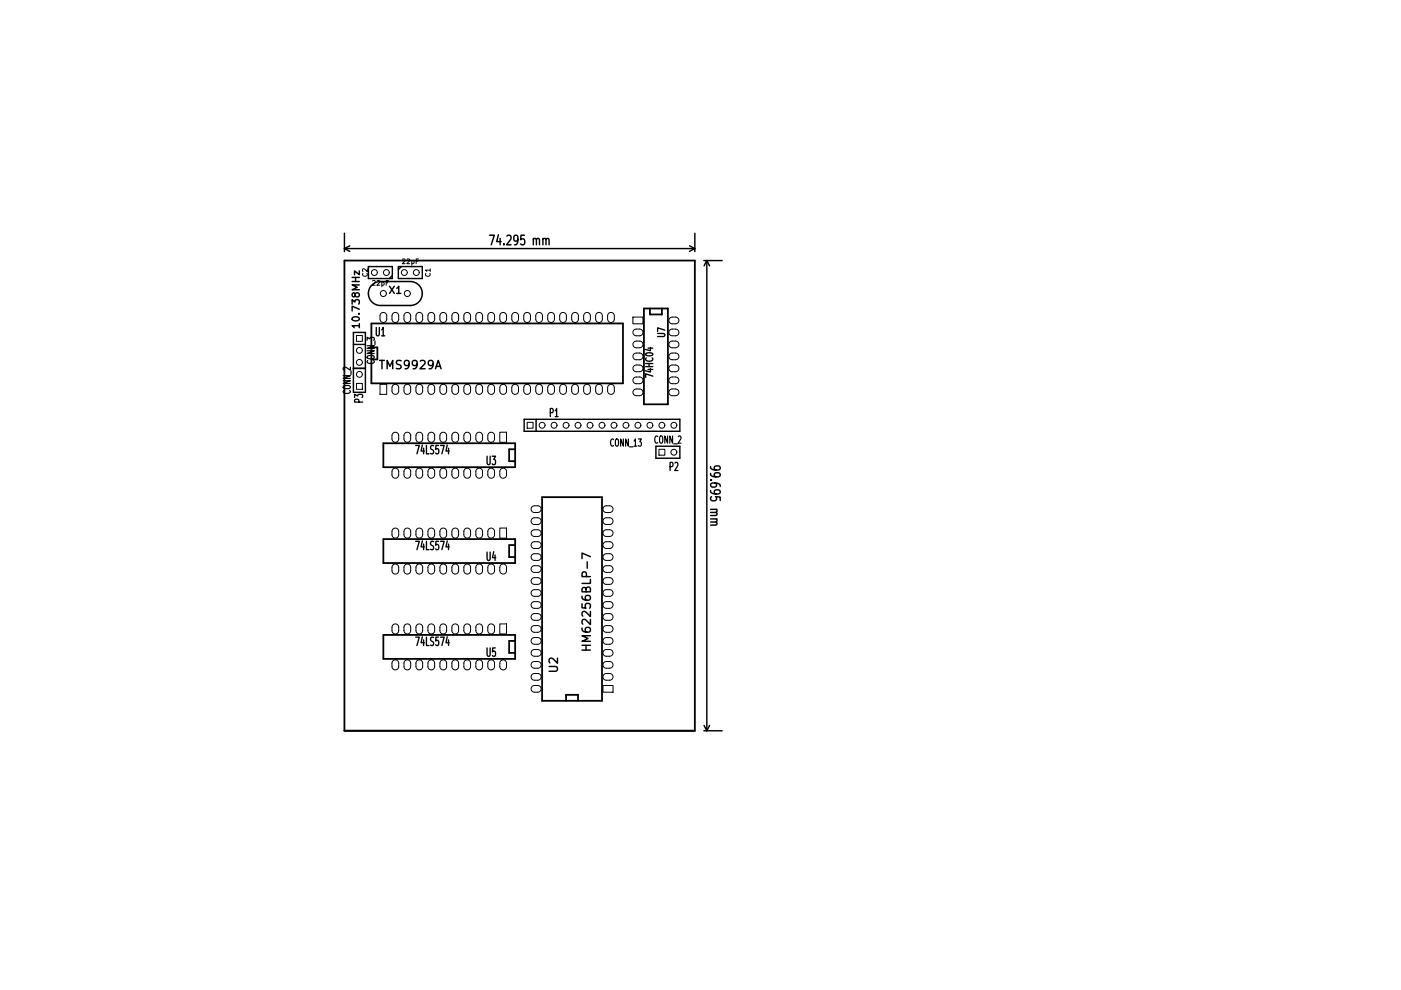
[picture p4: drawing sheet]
<svg xmlns="http://www.w3.org/2000/svg" width="297mm" height="210mm" viewBox="0 0 297 210" stroke-linecap="round" stroke-linejoin="round" font-family="sans-serif">
<g fill="none" stroke="#000" stroke-width=".3">
<path d="M73 52.7h74.3M73 49.5v3.8M73 52.7l1.2 .6M74.2 52.1l-1.2 .6M74.7 59.7h1.5M74.7 58.8h1.5M75.4 58.8v.9M76.2 57.4v.8l-1-.8v.8M83.1 59.1h-5v-2.6h5.1v2.6M83.2 58.4l-.6 .7M84.5 56.5v2.6h5v-2.6h-5M85.1 56.5l-.6 .7"/>
<path d="M103.8 49.9h1l-.7 2M105.7 49.8l-.4 1.4h1M106 50.5v1.4M106.8 51.7v.2M107.5 50.1l.2-.2h.4l.2 .2 .1 .4-1 1.4h1M109.8 50.7l-.3 .4-.4-.1-.2-.3 .2-.7h.6a1.95 1.95 0 0 1-.2 1.8l-.4 .1M111.2 49.9h-.7l-.1 .9 .2-.2 .5 .1 .2 .3-.1 .7-.2 .2h-.4l-.2-.2M113.1 50.7l.2-.2 .4 .1v1.3M113.1 50.5v1.4M113.7 50.8l.2-.3 .4 .1 .1 1.3M115.1 50.7l.2-.2 .4 .1 .1 1.3M115.1 50.5v1.4"/>
<path d="M115.8 50.8l.2-.3 .3 .1 .1 1.3M146.2 52.1l1.1 .6M147.3 49.5v3.8M147.3 52.7l-1.1 .6M149.2 55.2h3.9M149.9 55.2v99.7M149.9 55.2l-.6 1.2M149.9 55.2l.5 1.2M74.7 64.5v-1l.5 .5 .2-.4h.6l.2 .2-.2 .7M74.8 67.3a.82 .82 0 0 1 1.4 .4 .87 .87 0 0 1-1.5-.2zM74.9 70.5h2.6v12.7h-2.6zM74.9 78.1h2.6"/>
<path d="M74.9 73h2.6M75.3 62.4l.3-.3 .4 .1 .2 .2-.1 .4-.5 .2-.2-.2-.2-.6-.3-.1-.2 .1v.5l.1 .2 .2 .1 .3-.3M76 66.5h.2M76.2 69.1h-1.5l.4 .4M76.2 65.6l-1.5-.7v1M76.2 60.4h-1.5l1 .5-1 .5h1.5M76.2 68.6v.9M80.5 76.4h1M81 76.4v1.8M82.1 78.2v-1.8l.6 1.3 .6-1.3v1.8M82.6 60.7l1 1.5M83.6 60.7l-1 1.5"/>
<path d="M84.1 61.1l.4-.4v1.5M84.1 62.2h.9M85 76.5l-.6-.1-.3 .2v.5l.8 .3 .1 .5-.3 .3-.7-.1M86.7 77.2l-.3 .3-.5-.1-.2-.2 .2-.7 .5-.1 .3 .2a1.18 1.18 0 0 1-.5 1.6h-.3M88.4 77.2l-.3 .3-.5-.1-.2-.2 .2-.7 .5-.1 .2 .2a1.18 1.18 0 0 1-.4 1.6h-.3M89.1 76.6l.7-.2 .2 .2 .1 .3-1.1 1.3h1.1M91.8 77.2l-.3 .3-.5-.1-.2-.2 .2-.7 .5-.1 .2 .2a1.18 1.18 0 0 1-.4 1.6h-.3M92.3 78.2l.6-1.8 .6 1.8M92.5 77.7h.8M111.1 88.9h33v2.5h-33zM113.7 88.9v2.5M139.1 94.6h5v2.6h-5z"/>
<path d="M150.7 98.9l.1 .5a1.95 1.95 0 0 0 1.8 .1v-.6l-.8-.1-.4 .3 .1 .4 .3 .1M124.5 119.1v1.4M125.2 118l-1.8-.7v1.1M150.7 100.4l.1 .4a1.94 1.94 0 0 0 1.8 .2v-.6l-.8-.2-.4 .3v.3l.4 .3M150.7 101.8h.2M150.7 104l.1 .4a1.95 1.95 0 0 0 1.8 .2v-.6l-.8-.1-.4 .2 .1 .5 .3 .1M150.7 108h1.3M150.7 110h1.3M150.9 105.3l-.2 .2v.4l.2 .2 .6 .1 .3-.2 .1-.5-.2-.2 1 .1v.7M151.5 102.4l.4 .3-.1 .4-.3 .2-.7-.2v-.5a1.95 1.95 0 0 1 1.8 .1l.1 .4M151.7 108.6l.3 .3-.1 .3-1.2 .1M151.7 110.7l.3 .2-.1 .4h-1.2"/>
<path d="M151.8 108l.2 .2-.1 .4h-1.2M151.8 110l.2 .2-.1 .4-1.2 .1M118.2 139.5v1.1l-1.3-1.1-.3 .1-.2 .3 .2 .6M123.4 133.2a.7 .7 0 0 0 .8 .8h.6l.3-.1 .1-.5-.2-.3-.6-.1-.2 .2-.1 .5 .3 .3M123.4 128v.9h.8l-.1-.2 .1-.6 .2-.2 .6 .1 .2 .3-.2 .6M123.4 126.4a.7 .7 0 0 0 .8 .9h.6l.3-.2 .1-.5-.2-.3-.6-.1-.2 .2-.1 .5 .3 .4M123.4 137.8h1.8M123.4 136.8h1.8M124.2 124.9a.47 .47 0 0 1 .5-.5 .47 .47 0 0 1 .5 .4v.7h-1.8v-.6l.2-.3 .3-.1 .3 .2v.8M124.2 136.8v1M124.3 122.3l-.1-.9-.2-.2-.4 .1-.2 .3v.7h1.8M125.2 134.8h-1.8l1.3 .6-1.3 .6h1.8"/>
<path d="M125.2 131.3v1.1l-1.3-1.1-.3 .1-.2 .3 .2 .6M125.2 129.6v1.1l-1.3-1.1-.3 .1-.2 .3 .2 .6M125.2 122.9v.8h-1.8M116.4 141.3h1.5l.3 .3-.1 .6-.2 .1h-1.5M149.2 154.9h3.9M149.3 153.8l.6 1.1M150.4 153.8l-.5 1.1"/>
</g>
<g fill="none" stroke="#000" stroke-width=".38">
<path d="M73 55.2h74.3v99.7h-74.3zM78.7 73.7h1.3v2.5h-1.3M78.7 68.6h53.4v12.7h-53.4zM136.5 65.4h5.1v20.3h-5.1zM137.8 65.4v1.3h2.5v-1.3M81.3 94h27.9v5.1h-27.9zM109.2 95.3h-1.2v2.5h1.2M81.3 114.3h27.9v5.1h-27.9zM109.2 115.6h-1.2v2.5h1.2M114.9 105.4h12.7v43.2h-12.7zM81.3 134.6h27.9v5.1h-27.9zM109.2 135.9h-1.2v2.5h1.2"/>
<path d="M120 148.6v-1.3h2.6v1.3"/>
</g>
<path d="M79.1 60.2l1-.4 .5-.1h6.4a2.54 2.54 0 0 1 2.5 2.5 2.54 2.54 0 0 1-2.5 2.6h-6.4a2.54 2.54 0 0 1-2.4-1.7 2.54 2.54 0 0 1 .9-2.9z" fill="none" stroke="#000" stroke-width=".32"/>
<g fill="none" stroke="#000" stroke-width=".21">
<path d="M77 58a.45 .45 0 0 0 .4 .6 .45 .45 0 0 0 .4-.6M77.9 57v.6l-.7-.6-.3 .2 .1 .4M79 59.6l.4-.1 .2 .3-.7 .7h.7M79.9 59.6l.4-.1 .2 .3-.6 .7h.6M81 59.9l.2-.1 .2 .2-.1 .4h-.3M81 59.8v1M81.9 60h.3M82.4 59.5h-.5v1M85.3 55l.4-.1 .2 .3-.6 .7h.6M86.3 55l.4-.1 .2 .3-.7 .7h.7M87.3 55.3l.3-.1 .2 .2-.1 .5h-.4M87.3 55.2v1"/>
<path d="M88.2 55.4h.4M88.7 54.9h-.5v1M90.3 58a.45 .45 0 0 0 .4 .6 .45 .45 0 0 0 .4-.6M91.2 57.3h-1l.3 .3M91.2 57v.6M75.6 71.1h1.2v1.3h-1.2zM80.8 66.5a.71 .71 0 0 1 .8-.2 .71 .71 0 0 1 .4 .7v.7a.71 .71 0 0 1-.7 .7 .71 .71 0 0 1-.7-.7v-.7zM83.3 66.5a.71 .71 0 0 1 .8-.2 .71 .71 0 0 1 .4 .7v.7a.71 .71 0 0 1-.7 .7 .71 .71 0 0 1-.7-.7v-.7zM85.9 66.5a.71 .71 0 0 1 .7-.2 .71 .71 0 0 1 .5 .7v.7a.71 .71 0 0 1-.7 .7 .71 .71 0 0 1-.8-.7v-.7zM88.4 66.5a.71 .71 0 0 1 .8-.2 .71 .71 0 0 1 .4 .7v.7a.71 .71 0 0 1-.7 .7 .71 .71 0 0 1-.7-.7v-.7zM90.9 66.5a.71 .71 0 0 1 .8-.2 .71 .71 0 0 1 .5 .7v.7a.71 .71 0 0 1-.8 .7 .71 .71 0 0 1-.7-.7v-.7zM93.5 66.5a.71 .71 0 0 1 .8-.2 .71 .71 0 0 1 .4 .7v.7a.71 .71 0 0 1-.7 .7 .71 .71 0 0 1-.7-.7v-.7z"/>
<path d="M96 66.5a.71 .71 0 0 1 .8-.2 .71 .71 0 0 1 .4 .7v.7a.71 .71 0 0 1-.7 .7 .71 .71 0 0 1-.7-.7v-.7zM98.6 66.5a.71 .71 0 0 1 .7-.2 .71 .71 0 0 1 .5 .7v.7a.71 .71 0 0 1-.7 .7 .71 .71 0 0 1-.8-.7v-.7zM101.1 66.5a.71 .71 0 0 1 .8-.2 .71 .71 0 0 1 .4 .7v.7a.71 .71 0 0 1-.7 .7 .71 .71 0 0 1-.7-.7v-.7zM103.6 66.5a.71 .71 0 0 1 .8-.2 .71 .71 0 0 1 .5 .7v.7a.71 .71 0 0 1-.8 .7 .71 .71 0 0 1-.7-.7v-.7zM106.2 66.5a.71 .71 0 0 1 .8-.2 .71 .71 0 0 1 .4 .7v.7a.71 .71 0 0 1-.7 .7 .71 .71 0 0 1-.7-.7v-.7zM108.7 66.5a.71 .71 0 0 1 .8-.2 .71 .71 0 0 1 .4 .7v.7a.71 .71 0 0 1-.7 .7 .71 .71 0 0 1-.7-.7v-.7zM111.3 66.5a.71 .71 0 0 1 .7-.2 .71 .71 0 0 1 .5 .7v.7a.71 .71 0 0 1-.7 .7 .71 .71 0 0 1-.8-.7v-.7zM113.8 66.5a.71 .71 0 0 1 .8-.2 .71 .71 0 0 1 .4 .7v.7a.71 .71 0 0 1-.7 .7 .71 .71 0 0 1-.7-.7v-.7zM116.3 66.5a.71 .71 0 0 1 .8-.2 .71 .71 0 0 1 .5 .7v.7a.71 .71 0 0 1-.8 .7 .71 .71 0 0 1-.7-.7v-.7zM118.9 66.5a.71 .71 0 0 1 .8-.2 .71 .71 0 0 1 .4 .7v.7a.71 .71 0 0 1-.7 .7 .71 .71 0 0 1-.7-.7v-.7zM121.4 66.5a.71 .71 0 0 1 .8-.2 .71 .71 0 0 1 .4 .7v.7a.71 .71 0 0 1-.7 .7 .71 .71 0 0 1-.7-.7v-.7zM124 66.5a.71 .71 0 0 1 .7-.2 .71 .71 0 0 1 .5 .7v.7a.71 .71 0 0 1-.7 .7 .71 .71 0 0 1-.8-.7v-.7z"/>
<path d="M126.5 66.5a.71 .71 0 0 1 .8-.2 .71 .71 0 0 1 .4 .7v.7a.71 .71 0 0 1-.7 .7 .71 .71 0 0 1-.7-.7v-.7zM129 66.5a.71 .71 0 0 1 .8-.2 .71 .71 0 0 1 .5 .7v.7a.71 .71 0 0 1-.8 .7 .71 .71 0 0 1-.7-.7v-.7zM134.2 67.2h2.1v1.5h-2.1zM134.4 70a1.37 1.37 0 0 1 1.9 .2 .71 .71 0 0 1-.7 1h-.7a.71 .71 0 0 1-.7-.4 .71 .71 0 0 1 .2-.8zM134.4 72.5a1.37 1.37 0 0 1 1.9 .2 .71 .71 0 0 1-.7 1h-.7a.71 .71 0 0 1-.7-.4 .71 .71 0 0 1 .2-.8zM134.4 75.1a1.37 1.37 0 0 1 1.9 .2 .71 .71 0 0 1-.7 1h-.7a.71 .71 0 0 1-.7-.5 .71 .71 0 0 1 .2-.7zM134.4 77.6a1.37 1.37 0 0 1 1.9 .2 .71 .71 0 0 1-.7 1h-.7a.71 .71 0 0 1-.7-.4 .71 .71 0 0 1 .2-.8zM142 77.6a1.37 1.37 0 0 1 1.9 .2 .71 .71 0 0 1-.7 1h-.7a.71 .71 0 0 1-.6-.4 .71 .71 0 0 1 .1-.8zM142 75.1a1.37 1.37 0 0 1 1.9 .2 .71 .71 0 0 1-.7 1h-.7a.71 .71 0 0 1-.6-.5 .71 .71 0 0 1 .1-.7zM142 72.5a1.37 1.37 0 0 1 1.9 .2 .71 .71 0 0 1-.7 1h-.7a.71 .71 0 0 1-.6-.4 .71 .71 0 0 1 .1-.8zM142 70a1.37 1.37 0 0 1 1.9 .2 .71 .71 0 0 1-.7 1h-.7a.71 .71 0 0 1-.6-.4 .71 .71 0 0 1 .1-.8zM142 67.4a1.37 1.37 0 0 1 1.9 .3 .71 .71 0 0 1-.7 1h-.7a.71 .71 0 0 1-.6-.5 .71 .71 0 0 1 .1-.8z"/>
<path d="M75.6 81.3h1.2v1.2h-1.2zM80.6 81.5h1.4v2.1h-1.4zM83.3 81.7a.71 .71 0 0 1 .8-.2 .71 .71 0 0 1 .4 .7v.7a.71 .71 0 0 1-.7 .7 .71 .71 0 0 1-.7-.7v-.7zM83.3 91.9a.71 .71 0 0 1 .8-.2 .71 .71 0 0 1 .4 .7v.7a.71 .71 0 0 1-.7 .7 .71 .71 0 0 1-.7-.7v-.7zM83.3 99.5a.71 .71 0 0 1 .8-.2 .71 .71 0 0 1 .4 .7v.7a.71 .71 0 0 1-.7 .7 .71 .71 0 0 1-.7-.7v-.7zM85.9 81.7a.71 .71 0 0 1 .7-.2 .71 .71 0 0 1 .5 .7v.7a.71 .71 0 0 1-.7 .7 .71 .71 0 0 1-.8-.7v-.7zM85.9 91.9a.71 .71 0 0 1 .7-.2 .71 .71 0 0 1 .5 .7v.7a.71 .71 0 0 1-.7 .7 .71 .71 0 0 1-.8-.7v-.7zM85.9 99.5a.71 .71 0 0 1 .7-.2 .71 .71 0 0 1 .5 .7v.7a.71 .71 0 0 1-.7 .7 .71 .71 0 0 1-.8-.7v-.7zM88.4 81.7a.71 .71 0 0 1 .8-.2 .71 .71 0 0 1 .4 .7v.7a.71 .71 0 0 1-.7 .7 .71 .71 0 0 1-.7-.7v-.7zM88.4 91.9a.71 .71 0 0 1 .8-.2 .71 .71 0 0 1 .4 .7v.7a.71 .71 0 0 1-.7 .7 .71 .71 0 0 1-.7-.7v-.7zM88.4 99.5a.71 .71 0 0 1 .8-.2 .71 .71 0 0 1 .4 .7v.7a.71 .71 0 0 1-.7 .7 .71 .71 0 0 1-.7-.7v-.7zM90.9 81.7a.71 .71 0 0 1 .8-.2 .71 .71 0 0 1 .5 .7v.7a.71 .71 0 0 1-.8 .7 .71 .71 0 0 1-.7-.7v-.7z"/>
<path d="M90.9 91.9a.71 .71 0 0 1 .8-.2 .71 .71 0 0 1 .5 .7v.7a.71 .71 0 0 1-.8 .7 .71 .71 0 0 1-.7-.7v-.7zM90.9 99.5a.71 .71 0 0 1 .8-.2 .71 .71 0 0 1 .5 .7v.7a.71 .71 0 0 1-.8 .7 .71 .71 0 0 1-.7-.7v-.7zM93.5 81.7a.71 .71 0 0 1 .8-.2 .71 .71 0 0 1 .4 .7v.7a.71 .71 0 0 1-.7 .7 .71 .71 0 0 1-.7-.7v-.7zM93.5 91.9a.71 .71 0 0 1 .8-.2 .71 .71 0 0 1 .4 .7v.7a.71 .71 0 0 1-.7 .7 .71 .71 0 0 1-.7-.7v-.7zM93.5 99.5a.71 .71 0 0 1 .8-.2 .71 .71 0 0 1 .4 .7v.7a.71 .71 0 0 1-.7 .7 .71 .71 0 0 1-.7-.7v-.7zM96 81.7a.71 .71 0 0 1 .8-.2 .71 .71 0 0 1 .4 .7v.7a.71 .71 0 0 1-.7 .7 .71 .71 0 0 1-.7-.7v-.7zM96 91.9a.71 .71 0 0 1 .8-.2 .71 .71 0 0 1 .4 .7v.7a.71 .71 0 0 1-.7 .7 .71 .71 0 0 1-.7-.7v-.7zM96 99.5a.71 .71 0 0 1 .8-.2 .71 .71 0 0 1 .4 .7v.7a.71 .71 0 0 1-.7 .7 .71 .71 0 0 1-.7-.7v-.7zM98.6 81.7a.71 .71 0 0 1 .7-.2 .71 .71 0 0 1 .5 .7v.7a.71 .71 0 0 1-.7 .7 .71 .71 0 0 1-.8-.7v-.7zM98.6 91.9a.71 .71 0 0 1 .7-.2 .71 .71 0 0 1 .5 .7v.7a.71 .71 0 0 1-.7 .7 .71 .71 0 0 1-.8-.7v-.7zM98.6 99.5a.71 .71 0 0 1 .7-.2 .71 .71 0 0 1 .5 .7v.7a.71 .71 0 0 1-.7 .7 .71 .71 0 0 1-.8-.7v-.7zM101.1 81.7a.71 .71 0 0 1 .8-.2 .71 .71 0 0 1 .4 .7v.7a.71 .71 0 0 1-.7 .7 .71 .71 0 0 1-.7-.7v-.7z"/>
<path d="M101.1 91.9a.71 .71 0 0 1 .8-.2 .71 .71 0 0 1 .4 .7v.7a.71 .71 0 0 1-.7 .7 .71 .71 0 0 1-.7-.7v-.7zM101.1 99.5a.71 .71 0 0 1 .8-.2 .71 .71 0 0 1 .4 .7v.7a.71 .71 0 0 1-.7 .7 .71 .71 0 0 1-.7-.7v-.7zM103.6 81.7a.71 .71 0 0 1 .8-.2 .71 .71 0 0 1 .5 .7v.7a.71 .71 0 0 1-.8 .7 .71 .71 0 0 1-.7-.7v-.7zM103.6 91.9a.71 .71 0 0 1 .8-.2 .71 .71 0 0 1 .5 .7v.7a.71 .71 0 0 1-.8 .7 .71 .71 0 0 1-.7-.7v-.7zM103.6 99.5a.71 .71 0 0 1 .8-.2 .71 .71 0 0 1 .5 .7v.7a.71 .71 0 0 1-.8 .7 .71 .71 0 0 1-.7-.7v-.7zM106 91.6h1.4v2.2h-1.4zM106.2 81.7a.71 .71 0 0 1 .8-.2 .71 .71 0 0 1 .4 .7v.7a.71 .71 0 0 1-.7 .7 .71 .71 0 0 1-.7-.7v-.7zM106.2 99.5a.71 .71 0 0 1 .8-.2 .71 .71 0 0 1 .4 .7v.7a.71 .71 0 0 1-.7 .7 .71 .71 0 0 1-.7-.7v-.7zM108.7 81.7a.71 .71 0 0 1 .8-.2 .71 .71 0 0 1 .4 .7v.7a.71 .71 0 0 1-.7 .7 .71 .71 0 0 1-.7-.7v-.7zM111.3 81.7a.71 .71 0 0 1 .7-.2 .71 .71 0 0 1 .5 .7v.7a.71 .71 0 0 1-.7 .7 .71 .71 0 0 1-.8-.7v-.7zM111.8 89.5h1.2v1.3h-1.2zM113.8 81.7a.71 .71 0 0 1 .8-.2 .71 .71 0 0 1 .4 .7v.7a.71 .71 0 0 1-.7 .7 .71 .71 0 0 1-.7-.7v-.7z"/>
<path d="M116.3 81.7a.71 .71 0 0 1 .8-.2 .71 .71 0 0 1 .5 .7v.7a.71 .71 0 0 1-.8 .7 .71 .71 0 0 1-.7-.7v-.7zM118.9 81.7a.71 .71 0 0 1 .8-.2 .71 .71 0 0 1 .4 .7v.7a.71 .71 0 0 1-.7 .7 .71 .71 0 0 1-.7-.7v-.7zM121.4 81.7a.71 .71 0 0 1 .8-.2 .71 .71 0 0 1 .4 .7v.7a.71 .71 0 0 1-.7 .7 .71 .71 0 0 1-.7-.7v-.7zM124 81.7a.71 .71 0 0 1 .7-.2 .71 .71 0 0 1 .5 .7v.7a.71 .71 0 0 1-.7 .7 .71 .71 0 0 1-.8-.7v-.7zM126.5 81.7a.71 .71 0 0 1 .8-.2 .71 .71 0 0 1 .4 .7v.7a.71 .71 0 0 1-.7 .7 .71 .71 0 0 1-.7-.7v-.7zM129 81.7a.71 .71 0 0 1 .8-.2 .71 .71 0 0 1 .5 .7v.7a.71 .71 0 0 1-.8 .7 .71 .71 0 0 1-.7-.7v-.7zM134.4 80.1a1.37 1.37 0 0 1 1.9 .3 .71 .71 0 0 1-.7 1h-.7a.71 .71 0 0 1-.7-.5 .71 .71 0 0 1 .2-.8zM134.4 82.7a1.37 1.37 0 0 1 1.9 .2 .71 .71 0 0 1-.7 1h-.7a.71 .71 0 0 1-.7-.4 .71 .71 0 0 1 .2-.8zM139.7 95.3h1.3v1.2h-1.3zM142 82.7a1.37 1.37 0 0 1 1.9 .2 .71 .71 0 0 1-.7 1h-.7a.71 .71 0 0 1-.6-.4 .71 .71 0 0 1 .1-.8zM142 80.1a1.37 1.37 0 0 1 1.9 .3 .71 .71 0 0 1-.7 1h-.7a.71 .71 0 0 1-.6-.5 .71 .71 0 0 1 .1-.8zM83.3 112.2a.71 .71 0 0 1 .8-.2 .71 .71 0 0 1 .4 .7v.7a.71 .71 0 0 1-.7 .7 .71 .71 0 0 1-.7-.7v-.7z"/>
<path d="M83.3 119.8a.71 .71 0 0 1 .8-.2 .71 .71 0 0 1 .4 .7v.7a.71 .71 0 0 1-.7 .7 .71 .71 0 0 1-.7-.7v-.7zM85.9 112.2a.71 .71 0 0 1 .7-.2 .71 .71 0 0 1 .5 .7v.7a.71 .71 0 0 1-.7 .7 .71 .71 0 0 1-.8-.7v-.7zM85.9 119.8a.71 .71 0 0 1 .7-.2 .71 .71 0 0 1 .5 .7v.7a.71 .71 0 0 1-.7 .7 .71 .71 0 0 1-.8-.7v-.7zM88.4 112.2a.71 .71 0 0 1 .8-.2 .71 .71 0 0 1 .4 .7v.7a.71 .71 0 0 1-.7 .7 .71 .71 0 0 1-.7-.7v-.7zM88.4 119.8a.71 .71 0 0 1 .8-.2 .71 .71 0 0 1 .4 .7v.7a.71 .71 0 0 1-.7 .7 .71 .71 0 0 1-.7-.7v-.7zM90.9 112.2a.71 .71 0 0 1 .8-.2 .71 .71 0 0 1 .5 .7v.7a.71 .71 0 0 1-.8 .7 .71 .71 0 0 1-.7-.7v-.7zM90.9 119.8a.71 .71 0 0 1 .8-.2 .71 .71 0 0 1 .5 .7v.7a.71 .71 0 0 1-.8 .7 .71 .71 0 0 1-.7-.7v-.7zM93.5 112.2a.71 .71 0 0 1 .8-.2 .71 .71 0 0 1 .4 .7v.7a.71 .71 0 0 1-.7 .7 .71 .71 0 0 1-.7-.7v-.7zM93.5 119.8a.71 .71 0 0 1 .8-.2 .71 .71 0 0 1 .4 .7v.7a.71 .71 0 0 1-.7 .7 .71 .71 0 0 1-.7-.7v-.7zM96 112.2a.71 .71 0 0 1 .8-.2 .71 .71 0 0 1 .4 .7v.7a.71 .71 0 0 1-.7 .7 .71 .71 0 0 1-.7-.7v-.7zM96 119.8a.71 .71 0 0 1 .8-.2 .71 .71 0 0 1 .4 .7v.7a.71 .71 0 0 1-.7 .7 .71 .71 0 0 1-.7-.7v-.7zM98.6 112.2a.71 .71 0 0 1 .7-.2 .71 .71 0 0 1 .5 .7v.7a.71 .71 0 0 1-.7 .7 .71 .71 0 0 1-.8-.7v-.7z"/>
<path d="M98.6 119.8a.71 .71 0 0 1 .7-.2 .71 .71 0 0 1 .5 .7v.7a.71 .71 0 0 1-.7 .7 .71 .71 0 0 1-.8-.7v-.7zM101.1 112.2a.71 .71 0 0 1 .8-.2 .71 .71 0 0 1 .4 .7v.7a.71 .71 0 0 1-.7 .7 .71 .71 0 0 1-.7-.7v-.7zM101.1 119.8a.71 .71 0 0 1 .8-.2 .71 .71 0 0 1 .4 .7v.7a.71 .71 0 0 1-.7 .7 .71 .71 0 0 1-.7-.7v-.7zM103.6 112.2a.71 .71 0 0 1 .8-.2 .71 .71 0 0 1 .5 .7v.7a.71 .71 0 0 1-.8 .7 .71 .71 0 0 1-.7-.7v-.7zM103.6 119.8a.71 .71 0 0 1 .8-.2 .71 .71 0 0 1 .5 .7v.7a.71 .71 0 0 1-.8 .7 .71 .71 0 0 1-.7-.7v-.7zM106 112h1.4v2.1h-1.4zM106.2 119.8a.71 .71 0 0 1 .8-.2 .71 .71 0 0 1 .4 .7v.7a.71 .71 0 0 1-.7 .7 .71 .71 0 0 1-.7-.7v-.7zM112.8 107.4a1.37 1.37 0 0 1 1.9 .3 .71 .71 0 0 1-.7 1h-.7a.71 .71 0 0 1-.6-.5 .71 .71 0 0 1 .1-.8zM112.8 110a1.37 1.37 0 0 1 1.9 .2 .71 .71 0 0 1-.7 1h-.7a.71 .71 0 0 1-.6-.4 .71 .71 0 0 1 .1-.8zM112.8 112.5a1.37 1.37 0 0 1 1.9 .3 .71 .71 0 0 1-.7 .9h-.7a.71 .71 0 0 1-.6-.4 .71 .71 0 0 1 .1-.8zM112.8 115.1a1.37 1.37 0 0 1 1.9 .2 .71 .71 0 0 1-.7 1h-.7a.71 .71 0 0 1-.6-.5 .71 .71 0 0 1 .1-.7zM112.8 117.6a1.37 1.37 0 0 1 1.9 .2 .71 .71 0 0 1-.7 1h-.7a.71 .71 0 0 1-.6-.4 .71 .71 0 0 1 .1-.8z"/>
<path d="M128 117.6a1.37 1.37 0 0 1 1.9 .2 .71 .71 0 0 1-.6 1h-.8a.71 .71 0 0 1-.6-.4 .71 .71 0 0 1 .1-.8zM128 115.1a1.37 1.37 0 0 1 1.9 .2 .71 .71 0 0 1-.6 1h-.8a.71 .71 0 0 1-.6-.5 .71 .71 0 0 1 .1-.7zM128 112.5a1.37 1.37 0 0 1 1.9 .3 .71 .71 0 0 1-.6 .9h-.8a.71 .71 0 0 1-.6-.4 .71 .71 0 0 1 .1-.8zM128 110a1.37 1.37 0 0 1 1.9 .2 .71 .71 0 0 1-.6 1h-.8a.71 .71 0 0 1-.6-.4 .71 .71 0 0 1 .1-.8zM128 107.4a1.37 1.37 0 0 1 1.9 .3 .71 .71 0 0 1-.6 1h-.8a.71 .71 0 0 1-.6-.5 .71 .71 0 0 1 .1-.8zM83.3 132.5a.71 .71 0 0 1 .8-.2 .71 .71 0 0 1 .4 .7v.7a.71 .71 0 0 1-.7 .7 .71 .71 0 0 1-.7-.7v-.7zM85.9 132.5a.71 .71 0 0 1 .7-.2 .71 .71 0 0 1 .5 .7v.7a.71 .71 0 0 1-.7 .7 .71 .71 0 0 1-.8-.7v-.7zM88.4 132.5a.71 .71 0 0 1 .8-.2 .71 .71 0 0 1 .4 .7v.7a.71 .71 0 0 1-.7 .7 .71 .71 0 0 1-.7-.7v-.7zM90.9 132.5a.71 .71 0 0 1 .8-.2 .71 .71 0 0 1 .5 .7v.7a.71 .71 0 0 1-.8 .7 .71 .71 0 0 1-.7-.7v-.7zM93.5 132.5a.71 .71 0 0 1 .8-.2 .71 .71 0 0 1 .4 .7v.7a.71 .71 0 0 1-.7 .7 .71 .71 0 0 1-.7-.7v-.7zM96 132.5a.71 .71 0 0 1 .8-.2 .71 .71 0 0 1 .4 .7v.7a.71 .71 0 0 1-.7 .7 .71 .71 0 0 1-.7-.7v-.7zM98.6 132.5a.71 .71 0 0 1 .7-.2 .71 .71 0 0 1 .5 .7v.7a.71 .71 0 0 1-.7 .7 .71 .71 0 0 1-.8-.7v-.7z"/>
<path d="M101.1 132.5a.71 .71 0 0 1 .8-.2 .71 .71 0 0 1 .4 .7v.7a.71 .71 0 0 1-.7 .7 .71 .71 0 0 1-.7-.7v-.7zM103.6 132.5a.71 .71 0 0 1 .8-.2 .71 .71 0 0 1 .5 .7v.7a.71 .71 0 0 1-.8 .7 .71 .71 0 0 1-.7-.7v-.7zM106 132.3h1.4v2.1h-1.4zM112.8 120.1a1.37 1.37 0 0 1 1.9 .3 .71 .71 0 0 1-.7 1h-.7a.71 .71 0 0 1-.6-.5 .71 .71 0 0 1 .1-.8zM112.8 122.7a1.37 1.37 0 0 1 1.9 .2 .71 .71 0 0 1-.7 1h-.7a.71 .71 0 0 1-.6-.4 .71 .71 0 0 1 .1-.8zM112.8 125.2a1.37 1.37 0 0 1 1.9 .3 .71 .71 0 0 1-.7 .9h-.7a.71 .71 0 0 1-.6-.4 .71 .71 0 0 1 .1-.8zM112.8 127.8a1.37 1.37 0 0 1 1.9 .2 .71 .71 0 0 1-.7 1h-.7a.71 .71 0 0 1-.6-.5 .71 .71 0 0 1 .1-.7zM112.8 130.3a1.37 1.37 0 0 1 1.9 .2 .71 .71 0 0 1-.7 1h-.7a.71 .71 0 0 1-.6-.4 .71 .71 0 0 1 .1-.8zM112.8 132.8a1.37 1.37 0 0 1 1.9 .3 .71 .71 0 0 1-.7 1h-.7a.71 .71 0 0 1-.6-.5 .71 .71 0 0 1 .1-.8zM112.8 135.4a1.37 1.37 0 0 1 1.9 .2 .71 .71 0 0 1-.7 1h-.7a.71 .71 0 0 1-.6-.4 .71 .71 0 0 1 .1-.8zM112.8 137.9a1.37 1.37 0 0 1 1.9 .3 .71 .71 0 0 1-.7 .9h-.7a.71 .71 0 0 1-.6-.4 .71 .71 0 0 1 .1-.8zM128 137.9a1.37 1.37 0 0 1 1.9 .3 .71 .71 0 0 1-.6 .9h-.8a.71 .71 0 0 1-.6-.4 .71 .71 0 0 1 .1-.8z"/>
<path d="M128 135.4a1.37 1.37 0 0 1 1.9 .2 .71 .71 0 0 1-.6 1h-.8a.71 .71 0 0 1-.6-.4 .71 .71 0 0 1 .1-.8zM128 132.8a1.37 1.37 0 0 1 1.9 .3 .71 .71 0 0 1-.6 1h-.8a.71 .71 0 0 1-.6-.5 .71 .71 0 0 1 .1-.8zM128 130.3a1.37 1.37 0 0 1 1.9 .2 .71 .71 0 0 1-.6 1h-.8a.71 .71 0 0 1-.6-.4 .71 .71 0 0 1 .1-.8zM128 127.8a1.37 1.37 0 0 1 1.9 .2 .71 .71 0 0 1-.6 1h-.8a.71 .71 0 0 1-.6-.5 .71 .71 0 0 1 .1-.7zM128 125.2a1.37 1.37 0 0 1 1.9 .3 .71 .71 0 0 1-.6 .9h-.8a.71 .71 0 0 1-.6-.4 .71 .71 0 0 1 .1-.8zM128 122.7a1.37 1.37 0 0 1 1.9 .2 .71 .71 0 0 1-.6 1h-.8a.71 .71 0 0 1-.6-.4 .71 .71 0 0 1 .1-.8zM128 120.1a1.37 1.37 0 0 1 1.9 .3 .71 .71 0 0 1-.6 1h-.8a.71 .71 0 0 1-.6-.5 .71 .71 0 0 1 .1-.8zM83.3 140.1a.71 .71 0 0 1 .8-.1 .71 .71 0 0 1 .4 .6v.7a.71 .71 0 0 1-.7 .7 .71 .71 0 0 1-.7-.7v-.7zM85.9 140.1a.71 .71 0 0 1 .7-.1 .71 .71 0 0 1 .5 .6v.7a.71 .71 0 0 1-.7 .7 .71 .71 0 0 1-.8-.7v-.7zM88.4 140.1a.71 .71 0 0 1 .8-.1 .71 .71 0 0 1 .4 .6v.7a.71 .71 0 0 1-.7 .7 .71 .71 0 0 1-.7-.7v-.7zM90.9 140.1a.71 .71 0 0 1 .8-.1 .71 .71 0 0 1 .5 .6v.7a.71 .71 0 0 1-.8 .7 .71 .71 0 0 1-.7-.7v-.7zM93.5 140.1a.71 .71 0 0 1 .8-.1 .71 .71 0 0 1 .4 .6v.7a.71 .71 0 0 1-.7 .7 .71 .71 0 0 1-.7-.7v-.7z"/>
<path d="M96 140.1a.71 .71 0 0 1 .8-.1 .71 .71 0 0 1 .4 .6v.7a.71 .71 0 0 1-.7 .7 .71 .71 0 0 1-.7-.7v-.7zM98.6 140.1a.71 .71 0 0 1 .7-.1 .71 .71 0 0 1 .5 .6v.7a.71 .71 0 0 1-.7 .7 .71 .71 0 0 1-.8-.7v-.7zM101.1 140.1a.71 .71 0 0 1 .8-.1 .71 .71 0 0 1 .4 .6v.7a.71 .71 0 0 1-.7 .7 .71 .71 0 0 1-.7-.7v-.7zM103.6 140.1a.71 .71 0 0 1 .8-.1 .71 .71 0 0 1 .5 .6v.7a.71 .71 0 0 1-.8 .7 .71 .71 0 0 1-.7-.7v-.7zM106.2 140.1a.71 .71 0 0 1 .8-.1 .71 .71 0 0 1 .4 .6v.7a.71 .71 0 0 1-.7 .7 .71 .71 0 0 1-.7-.7v-.7zM112.8 140.5a1.37 1.37 0 0 1 1.9 .2 .71 .71 0 0 1-.7 1h-.7a.71 .71 0 0 1-.6-.5 .71 .71 0 0 1 .1-.7zM112.8 143a1.37 1.37 0 0 1 1.9 .2 .71 .71 0 0 1-.7 1h-.7a.71 .71 0 0 1-.6-.4 .71 .71 0 0 1 .1-.8zM112.8 145.5a1.37 1.37 0 0 1 1.9 .3 .71 .71 0 0 1-.7 1h-.7a.71 .71 0 0 1-.6-.5 .71 .71 0 0 1 .1-.8zM127.8 145.3h2.2v1.5h-2.2zM128 143a1.37 1.37 0 0 1 1.9 .2 .71 .71 0 0 1-.6 1h-.8a.71 .71 0 0 1-.6-.4 .71 .71 0 0 1 .1-.8zM128 140.5a1.37 1.37 0 0 1 1.9 .2 .71 .71 0 0 1-.6 1h-.8a.71 .71 0 0 1-.6-.5 .71 .71 0 0 1 .1-.7z"/>
<circle cx="79.4" cy="57.8" r=".62"/>
<circle cx="81.9" cy="57.8" r=".62"/>
<circle cx="85.7" cy="57.8" r=".62"/>
<circle cx="88.3" cy="57.8" r=".62"/>
<circle cx="76.2" cy="79.4" r=".62"/>
<circle cx="76.2" cy="74.3" r=".62"/>
<circle cx="76.2" cy="76.8" r=".62"/>
<circle cx="81.3" cy="62.2" r=".64"/>
<circle cx="86.4" cy="62.2" r=".64"/>
<circle cx="114.9" cy="90.2" r=".62"/>
<circle cx="117.5" cy="90.2" r=".62"/>
<circle cx="120" cy="90.2" r=".62"/>
<circle cx="122.6" cy="90.2" r=".62"/>
<circle cx="125.1" cy="90.2" r=".62"/>
<circle cx="127.6" cy="90.2" r=".62"/>
<circle cx="130.2" cy="90.2" r=".62"/>
<circle cx="132.7" cy="90.2" r=".62"/>
<circle cx="135.3" cy="90.2" r=".62"/>
<circle cx="137.8" cy="90.2" r=".62"/>
<circle cx="140.3" cy="90.2" r=".62"/>
<circle cx="142.9" cy="95.9" r=".62"/>
<circle cx="142.9" cy="90.2" r=".62"/>
</g>
<g fill="none" stroke="#000" stroke-width=".25">
<path d="M72.8 79.7h1.5l-1.5 .5h1.5M74.3 77.9v.6l-1.1-.6-.4 .2 .1 .3M74.4 78.6v.8M77.8 74.4h1.6l-1.6 .5h1.6M77.8 73.3h1.6l-1.6 .6h1.6M77.8 72.1v-.6l.6 .4 .2-.3h.6l.2 .1-.2 .4M77.9 75.5l.4-.1h.8l.3 .4-.6 .3-.7-.1-.3-.2zM78 76.4l-.2 .2a.88 .88 0 0 0 1.6 0l-.2-.2M79.5 72.3v.8M72.8 80.7h1.5l-1.5 .6h1.5M72.8 81.9l.5-.2 .8 .1 .2 .4-.5 .2h-.8l-.2-.2zM72.9 82.8l-.1 .2a.88 .88 0 0 0 1.5 0l-.2-.2"/>
<path d="M130.1 93.2l-.2-.1a.88 .88 0 0 0 0 1.5l.2-.1M130.6 93.1h.3l.2 .2v.8l-.2 .5-.4-.2v-.8zM132.2 93.1v1.5l-.6-1.5v1.5M133.2 93.1v1.5l-.6-1.5v1.5M133.5 94.7h.7M134.4 93.5l.3-.4v1.5M134.4 94.6h.6M135.4 93.1h.6l-.4 .6 .3 .1v.7l-.1 .1-.4-.1M139.5 92.6l-.2-.2a.88 .88 0 0 0 0 1.6l.2-.2M140 92.5l.3-.1 .2 .3v.8l-.2 .5-.4-.3-.1-.8zM141.5 92.4v1.6l-.5-1.6v1.6M142.6 92.4v1.6l-.6-1.6v1.6"/>
<path d="M142.8 94.1h.8M143.8 92.6l.4-.2 .2 .5-.6 1.1h.6"/>
</g>
<path d="M75.2 84.3v-.7l.6 .4 .2-.3h.7l.2 .1-.2 .5M76.1 85.3v-.5l-.2-.1-.4-.1-.3 .2v.5h1.7M116.7 87.5h.4l.1-.2 .1-.4-.2-.3h-.4v1.7M117.7 87.1l.3-.5v1.7M117.7 88.3h.6M142.1 98.9h.4l.1-.1 .1-.4-.2-.4h-.4v1.8M143.1 98.2l.4-.2 .2 .5-.6 1.3h.6" fill="none" stroke="#000" stroke-width=".27"/>
<g fill="none" stroke="#000" stroke-width=".29">
<path d="M79.8 69.4v1.5l.2 .3h.2l.2-.3v-1.5M80.9 69.9l.3-.5v1.8M80.9 71.2h.7M136.9 77.7h1.5M136.9 77.1h1.5M137 75a1.06 1.06 0 0 1 1.4 .2 1.01 1.01 0 0 1-1.5-.1zM137 75.9l-.1 .2a.83 .83 0 0 0 .8 .5 .83 .83 0 0 0 .7-.5l-.1-.2M137.4 78.3h1M137.4 73.8h1M137.6 77.1v.6M137.9 78.2v.7l-1.1-.3M137.9 73.7v.7l-1.1-.3"/>
<path d="M138.4 79.7l-1.5-.4v.7M139.4 70.7h1.3l.3 .2v.2l-.3 .3h-1.3M141 70l-1.6-.5v.8M88.1 94.4h.8l-.5 1.8M89.5 94.4l-.2 1.2h.7M89.8 95v1.2M90.4 94.4v1.8h.6M91.9 94.5a.45 .45 0 0 0-.6 .3 .45 .45 0 0 0 .4 .6 .44 .44 0 0 1 .2 .6 .44 .44 0 0 1-.6 .1M93 94.4h-.6v.9l.1-.2 .4 .1 .1 .9-.2 .1-.4-.1M93.4 94.4h.8l-.5 1.8M94.8 94.4l-.2 1.2h.7M95.1 95v1.2"/>
<path d="M103.3 96.7v1.5l.2 .3h.2l.2-.3v-1.5M104.4 96.7h.7l-.4 .7 .3 .2v.7l-.2 .2h-.3l-.1-.2M88.1 114.8h.8l-.5 1.7M89.5 114.7l-.2 1.3h.7M89.8 115.4v1.1M90.4 114.8v1.7h.6M91.9 114.9a.45 .45 0 0 0-.6 .2 .45 .45 0 0 0 .4 .6 .44 .44 0 0 1 .2 .6 .44 .44 0 0 1-.6 .2M93 114.8h-.6v.8l.1-.2 .4 .1 .1 .9-.2 .1-.4-.1M93.4 114.8h.8l-.5 1.7M94.8 114.7l-.2 1.3h.7M95.1 115.4v1.1M103.3 117.1v1.4l.2 .3h.2l.2-.3v-1.4"/>
<path d="M104.7 117l-.3 1.2h.7M105 117.6v1.2M88.1 135.1h.8l-.5 1.8M89.5 135l-.2 1.3h.7M89.8 135.7v1.2M90.4 135.1v1.8h.6M91.9 135.2a.45 .45 0 0 0-.6 .3 .45 .45 0 0 0 .4 .5 .44 .44 0 0 1 .2 .6 .44 .44 0 0 1-.6 .2M93 135.1h-.6v.8l.1-.1h.4l.1 .9-.2 .2-.4-.2M93.4 135.1h.8l-.5 1.8M94.8 135l-.2 1.3h.7M95.1 135.7v1.2M103.3 137.4v1.4l.2 .3h.2l.2-.3v-1.4"/>
<path d="M105 137.4h-.5l-.1 .8 .2-.2 .4 .1v.9l-.2 .1-.4-.1"/>
</g>
</svg>
